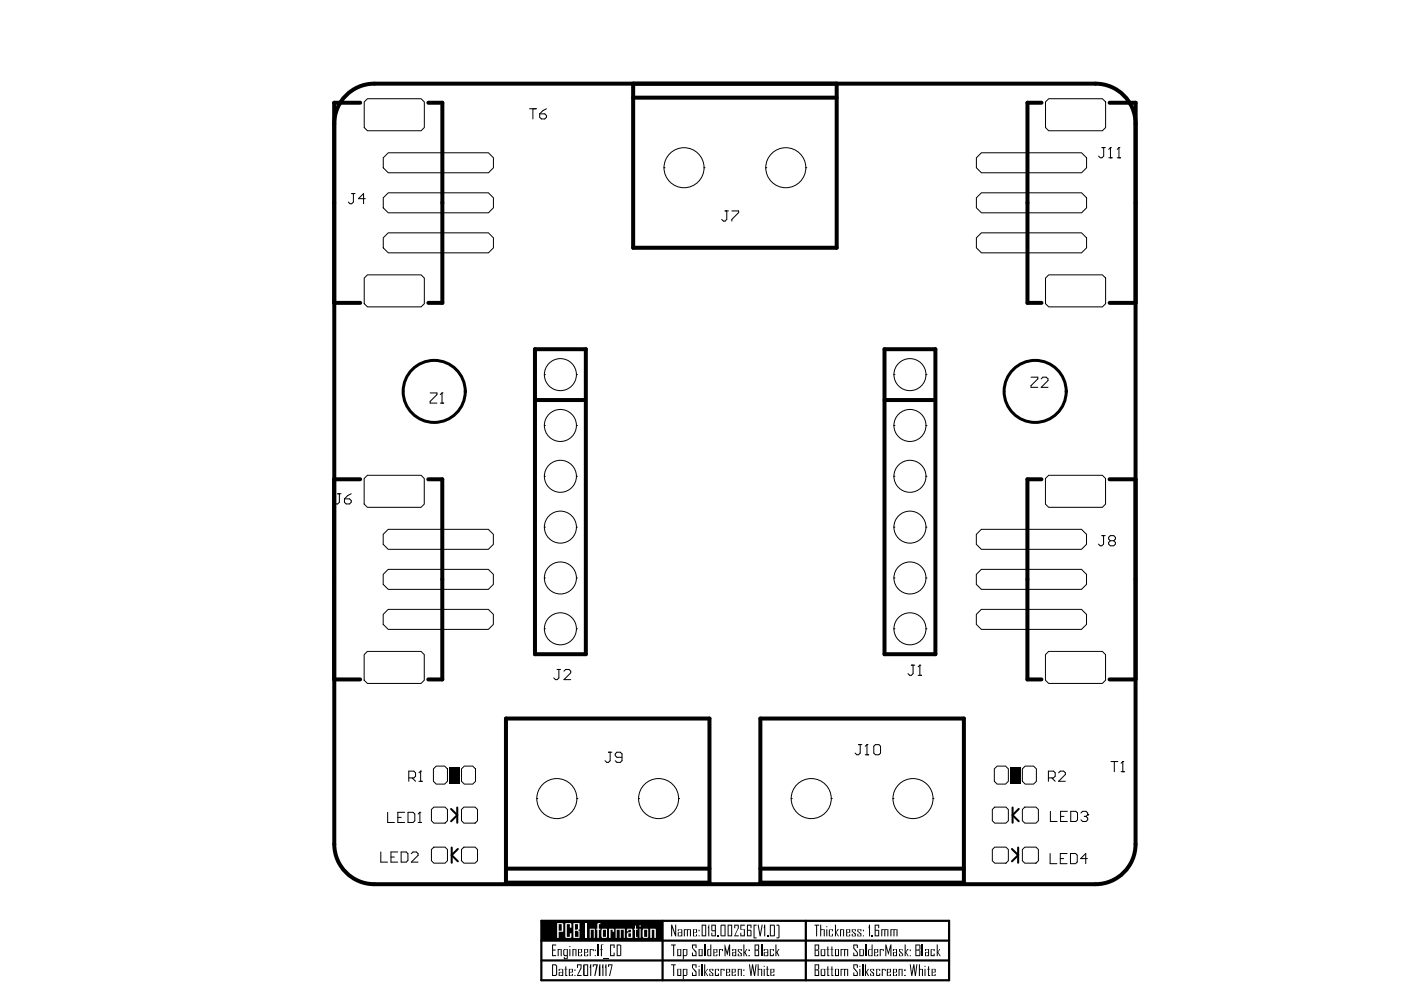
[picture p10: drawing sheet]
<svg xmlns="http://www.w3.org/2000/svg" width="297mm" height="210mm" viewBox="0 0 297 210" stroke-linecap="round" stroke-linejoin="round" font-family="sans-serif">
<path d="M114.8 195.2h86.4v12.6h-86.4zM114.8 199.4h86.4M140.5 195.2v12.6M170.9 195.2v12.6M114.8 203.6h86.4" fill="none" stroke="#000" stroke-width=".47"/>
<g fill="#000">
<path d="M142.3 196h.2l.7 1.9v-1.9h.2v2.5h-.2l-.7-1.8v1.8h-.2zM145 197h1.5v1.5h-.2v-1.4l-.5 .1v1.3h-.2v-1.4l-.4 .1v1.3h-.2zM150.3 196h.1v2.5h-.2v-1.7h-.1zM152.2 198.3h.2v.2h-.2zM155.7 196l.9 .2v.7l-.7 1.4h.7v.2h-.9l.7-1.7v-.5h-.5v.5h-.2zM157 196h.9v.3h-.7v.7h.7v1.5h-.9v-.7h.2v.5h.5v-1.2h-.7zM159.8 196h.6v.3h-.4v2.4h.4v.3h-.6zM160.6 196h.2l.4 2.2 .3-2.2h.2l-.4 2.5h-.2zM162 196h.2v2.5h-.2v-1.7h-.1zM162.7 198.3h.2v.2h-.2zM164.6 196l.7 .2-.1 2.8h-.6v-.3h.5v-2.4h-.5zM172.7 196h1v.3h-.5v2.2h-.2v-2.2h-.3z"/>
<path d="M173.9 196h.2v1l.8 .1v1.4h-.2v-1.4l-.6 .1v1.3h-.2zM175.7 197.1l.9-.1v.4h-.2v-.3h-.5v1.3h.5v-.4h.2v.5l-.9-.1zM177 196h.2v1.7l.4-.7h.3l-.6 .7 .6 .8h-.2l-.5-.7v.7h-.2zM178.1 197h.9v1.5h-.2v-1.4l-.5 .1v1.3h-.2zM180.6 197h.8v.4h-.2v-.3h-.4v.3l.6 .5v.6h-.8v-.5h.2v.4h.4v-.3l-.6-.5zM181.8 197.1l.8-.1v.4h-.2v-.3h-.4v.3l.6 .5v.6h-.8v-.5h.2v.4h.4v-.3l-.6-.5zM184.3 196h.2v2.5h-.2v-1.7h-.2zM184.8 198.3h.3v.2h-.3zM186.8 197h1.6v1.5h-.3v-1.4l-.4 .1v1.3h-.2v-1.4l-.4 .1v1.3h-.3zM188.8 197h1.5v1.5h-.2v-1.4l-.5 .1v1.3h-.2v-1.4l-.4 .1v1.3h-.2zM117 200.3h.9v.2h-.6v.8h.5v.2h-.5v1h.6v.2h-.9zM118.2 201.2h.9v1.5h-.2v-1.4l-.5 .1v1.3h-.2z"/>
<path d="M119.9 204.9h.2v.5h.2l-.2 .1v1.2h.2v.2h-.4v-1.4h-.3l.3-.1zM121.4 201.2h.8v1.5h-.2v-1.4l-.4 .1v1.3h-.2zM122.3 204.5h1v.8l-.8 1.4h.8v.2h-1l.8-1.7v-.5h-.6v.5h-.2zM125.1 204.5h.3v2.4h-.3v-1.7h-.1zM125 201.2h.9v.5h-.2v-.4l-.5 .1v1.3h-.2zM125.7 204.5h1.1l-.6 2.4h-.2l.4-2.2h-.5v.3h-.2zM127.1 204.5h.2v2.4h-.3zM127.7 204.5h.2v2.4h-.2v-1.7h-.1zM127.4 200.3h.5l-.3 .1v.8h.2l-.2 .1v1.4h-.2v-1.4h-.2l.2-.1zM128.4 204.5h.2v2.4h-.2v-1.7h-.1zM127.9 203.3h1.2v.1h-1.2zM128.9 204.5h1l-.6 2.4h-.2l.6-2.2h-.6v.3h-.2z"/>
<path d="M129.3 200.3h1v.7h-.2v-.5h-.5v2h.5v-.5h.2v.7h-1zM142.3 204.5h1v.2h-.4v2.2h-.2v-2.2h-.4zM146.7 204.5h1v.7h-.2v-.5h-.6v.5l.8 .8v.9h-1v-.7h.2v.5h.6v-.5l-.8-1zM149.3 204.5h.2v1.6l.4-.7h.3l-.6 .7 .6 .8h-.3l-.4-.7v.7h-.2zM150.4 205.4h.8v.5h-.2v-.4h-.4v.4l.6 .5v.5l-.8-.1v-.4h.2v.4h.4v-.3l-.6-.5zM151.6 205.5l.8-.1v.5h-.2v-.4h-.4v1.2h.4v-.3h.2v.5l-.8-.1zM152.8 205.4h.8v.5h-.2v-.4l-.4 .1v1.3h-.2zM156.4 205.4h.9v1.5h-.2v-1.4l-.5 .1v1.3h-.2zM158.8 204.5h.2l.2 1.9 .2-1.9h.3l.3 1.9 .2-1.9h.2l-.3 2.4h-.2l-.4-2-.2 2h-.2zM160.6 204.5h.2v.9h.8v1.5h-.2v-1.4l-.6 .1v1.3h-.2zM162.6 204.9h.2v.5h.3l-.3 .1v1.2h.3v.2l-.5-.1v-1.3h-.2l.2-.1zM175.4 204.9h.2v.5h.2l-.2 .1v1.2h.2v.2h-.4v-1.4h-.2l.2-.1z"/>
<path d="M176.3 204.9h.2v.5h.2l-.2 .1v1.2h.2v.2h-.4v-1.4h-.2l.2-.1zM178.2 205.4h1.6v1.5h-.2v-1.4l-.4 .1v1.3h-.2v-1.4l-.6 .1v1.3h-.2zM180.9 204.5l1 .1v.6h-.2v-.5h-.6v.5l.8 .9-.1 .8h-.9v-.7h.2v.5h.6v-.5l-.8-.9zM183.4 204.5h.2v1.6l.4-.7h.3l-.5 .7 .5 .8h-.3l-.4-.7v.7h-.2zM184.5 205.5l.8-.1v.5h-.2v-.4h-.4v.4l.6 .4v.6l-.8-.1v-.4h.2v.4h.4v-.3l-.6-.6zM185.8 205.4l.8 .1v.4h-.2v-.4h-.4v1.2h.4v-.3h.2l-.1 .5h-.7zM186.9 205.4l.9 .1v.4h-.2v-.4l-.4 .1v1.3h-.3zM190.5 205.4h.9v1.5h-.2v-1.4l-.5 .1v1.3h-.2zM192.9 204.5h.2l.2 1.9 .3-1.9h.3l.2 1.9 .2-1.9h.2l-.3 2.4h-.2l-.3-2-.3 2h-.2zM194.8 204.5h.2v.9h.7v1.5h-.2v-1.4l-.5 .1v1.3h-.2zM196.8 204.9h.2v.5h.2l-.2 .1v1.2h.2v.2h-.4v-1.4h-.2l.2-.1z"/>
<path d="M143.7 197.1l.1-.1 .9 .1v1.4h-1v-.7l.7-.1v-.6h-.5v.3h-.2zM143.9 197.8v.6l.5-.1v-.5z"/>
<path d="M146.9 197h.9v.8h-.7v.6h.5v-.3h.2l-.1 .4h-.8zM147.1 197.1v.6h.5v-.6z"/>
<path d="M148.1 197.1h.2v.3h-.2zM148.1 198.3h.2v.2h-.2z"/>
<path d="M148.8 196h.9v2.5h-.9zM149 196.3v2h.5v-2z"/>
<path d="M150.8 196h1v2.5l-1-.1v-.6h.2v.5h.6v-.9l-.8-.1zM151 196.3v.9h.6v-.9z"/>
<path d="M152.8 196.2l1-.2v2.5l-1-.1zM153 196.3v2h.6v-2z"/>
<path d="M154.3 196h.9v2.5h-.9zM154.5 196.3v2h.5v-2z"/>
<path d="M158.4 196h.9v.8h-.2v-.5h-.5v.8l.7 .1v1.3h-.9zM158.6 197.3v1h.5v-1z"/>
<path d="M163.2 196l1.1 .2-.1 2.3h-1zM163.4 196.3v2h.7v-2z"/>
<path d="M175.2 196.4h.2v.2h-.2zM175.2 197h.2v1.5h-.2z"/>
<path d="M179.4 197h.9v.8h-.7v.6h.4v-.3h.3l-.1 .4h-.8zM179.6 197.1v.6h.4v-.6z"/>
<path d="M183 197.1h.2v.3h-.2zM183 198.3h.2v.2h-.2z"/>
<path d="M185.4 196h1v.8h-.2v-.5h-.5v.8l.7 .1v1.3h-1zM185.7 197.3v1h.5v-1z"/>
<path d="M117 204.5h.9l.2 .3v1.9l-.2 .2h-.9zM117.3 204.7v2h.5l.1-1.9z"/>
<path d="M118.4 205.5l.2-.1 .8 .1v1.4h-1v-.7l.8-.1v-.6h-.5v.4h-.3zM118.7 206.2v.6l.5-.1v-.5z"/>
<path d="M119.5 201.2h.9l-.1 2.2-.8-.1v-.4h.2v.3h.5v-.5h-.6l-.2-.2zM119.6 201.4v1l.6 .1v-1.2z"/>
<path d="M120.7 200.6h.2v.2h-.2zM120.7 201.2h.2v1.5h-.2z"/>
<path d="M120.6 205.4h.9v.8h-.7v.6h.5v-.3h.2l-.1 .4h-.8zM120.8 205.5v.6h.5v-.6z"/>
<path d="M121.8 205.5h.2v.4h-.2zM121.8 206.7h.2v.2h-.2z"/>
<path d="M122.5 201.2h.9v.8h-.6v.6h.4v-.3h.2v.4h-.9zM122.8 201.3v.6h.4v-.6z"/>
<path d="M123.6 204.6l1.1-.1v2.4l-1.1-.1zM124 204.7v2h.5v-2z"/>
<path d="M123.8 201.2h.9v.8h-.6v.6h.4v-.3h.2l-.1 .4h-.8zM124.1 201.3v.6h.4v-.6z"/>
<path d="M126.1 201.3h.2v.4h-.2zM126.1 202.5h.2v.2h-.2z"/>
<path d="M130.7 200.3l1 .1v2.2l-.2 .1h-.8zM131 200.5v2h.5v-2z"/>
<path d="M143.6 205.4h.8v1.5h-.8zM143.8 205.5v1.2h.4v-1.2z"/>
<path d="M144.8 205.4h.9v1.3l-.2 .2h-.5v.7h-.2zM145 205.6v1.1h.5v-1.2z"/>
<path d="M148.1 204.8h.2v.2h-.2zM148.1 205.4h.2v1.5h-.2z"/>
<path d="M153.9 205.4h.9v.8h-.6v.6h.4v-.3h.2l-.1 .4h-.8zM154.2 205.5v.6h.4v-.6z"/>
<path d="M155.1 205.4h.9v.8h-.7v.6h.5v-.3h.2v.4l-.9-.1zM155.3 205.5v.6h.5v-.6z"/>
<path d="M157.6 205.5h.2v.4h-.2zM157.6 206.7h.2v.2h-.2z"/>
<path d="M161.9 204.8h.2v.2h-.2zM161.9 205.4h.2v1.5h-.2z"/>
<path d="M163.3 205.4h.9v.8h-.7v.6h.5v-.3h.2v.4l-.9-.1zM163.5 205.5v.6h.5v-.6z"/>
<path d="M172.7 204.5h1v1l-.3 .1 .3 .1v1.2h-1zM172.9 204.7v.8l.6-.1v-.7zM172.9 205.7v1h.6v-.8z"/>
<path d="M174 205.5l1-.1-.1 1.5-.9-.1zM174.2 205.5v1.2h.6v-1.2z"/>
<path d="M177 205.4h.9v1.5h-.9zM177.2 205.5v1.2h.5v-1.2z"/>
<path d="M182.2 204.8h.2v.2h-.2zM182.2 205.4h.2v1.5h-.2z"/>
<path d="M188 205.4h.9v.8h-.7v.6h.5v-.3h.2v.4l-.9-.1zM188.2 205.5v.6h.5v-.6z"/>
<path d="M189.3 205.4l.9 .1v.7h-.7v.6h.5v-.3h.2l-.1 .4h-.8zM189.5 205.5v.6h.5v-.6z"/>
<path d="M191.7 205.5h.3v.4h-.3zM191.7 206.7h.3v.2h-.3z"/>
<path d="M196 204.8h.2v.2h-.2zM196 205.4h.2v1.5h-.2z"/>
<path d="M197.5 205.4h.9v.8h-.7v.6h.5v-.3h.2l-.1 .4h-.8zM197.7 205.5v.6h.5v-.6z"/>
</g>
<path d="M126.9 200.3v2.4M148.8 204.5v2.4M183 204.5v2.4" fill="none" stroke="#000" stroke-width=".22"/>
<path d="M114.9 195.2h25.6v4.1h-25.6z" fill-rule="evenodd" fill="#000"/>
<g fill="#fff">
<path d="M119.9 195.8l.1-.1 1.1 .1v.9h-.3v-.8h-.6v2.7h.6v-.7h.3l-.1 1-1.1-.2z"/>
<path d="M124.2 195.7h.3v3.2h-.3z"/>
<path d="M125 196.9h1.1v2h-.2v-1.8h-.7v1.8h-.2z"/>
<path d="M126.6 195.8l.7-.1v.2h-.3v1h.3v.2h-.3v1.8h-.4v-1.8h-.2v-.2h.2z"/>
<path d="M129.1 196.9l1.1 .1v.6h-.3v-.5h-.4v1.8h-.4z"/>
<path d="M130.5 196.9h2v2h-.2v-1.8h-.7v1.8h-.2v-1.8h-.7v1.8h-.2z"/>
<path d="M134.6 196.3h.2v.6h.4v.2h-.4v1.5h.4v.3h-.6v-1.8h-.2v-.2h.2z"/>
<path d="M137.9 196.9h.4a.56 .56 0 0 1 .8 .2v1.8h-.4v-1.8h-.5v1.8h-.3z"/>
<path d="M118.1 195.7l1.3 .1v1.6l-1 .2v1.3h-.3zM118.4 195.9v1.4h.7v-1.4z"/>
<path d="M121.6 195.7h1.3v1.3l-.4 .2 .4 .1v1.6h-1.3zM121.9 195.9v1.2h.4l.2-.2v-1zM121.9 197.3v1.3h.8v-1l-.4-.3z"/>
<path d="M127.6 196.9l1.1 .1-.1 1.9h-1l-.1-.3zM127.8 197.1v1.5h.7v-1.5z"/>
<path d="M133 196.9l1.1 .1v1.9l-1.2-.2v-.8l.2-.2h.7v-.6h-.6v.3h-.3zM133.2 197.9v.7h.6v-.7z"/>
<path d="M135.6 196.2h.2v.3h-.2zM135.6 196.9h.2v2h-.2z"/>
<path d="M136.4 196.9l1 .1-.1 1.9h-.9l-.2-.3zM136.6 197.1v1.5h.6v-1.5z"/>
</g>
<g fill="#000">
<path d="M142.3 200.3h1v.2h-.4v2.2h-.2v-2.2h-.4zM146.7 200.3h1v.7h-.2v-.5h-.6v.5l.8 .8v.9h-1v-.7h.2v.5h.6v-.5l-.8-1zM152.4 201.2h.9v.5h-.2v-.4l-.5 .1v1.3h-.2zM153.6 200.3l.6 1.7 .4-1.7h.2v2.4h-.2v-1.7l-.3 1.5-.6-1.5 .1 1.7h-.2zM156.4 201.3l.9-.1v.5h-.2v-.4h-.5v.4l.7 .4v.6h-.9v-.5h.2v.4h.5v-.3l-.7-.5zM157.6 200.3h.2v1.6l.5-.7h.2l-.5 .7 .5 .8h-.2l-.5-.7v.7h-.2zM163.2 201.2h.9v.5h-.2v-.4h-.5v1.2h.5v-.3h.2l-.1 .5h-.8zM164.4 200.3h.2v1.6l.5-.7h.2l-.5 .7 .5 .8h-.2l-.5-.7v.7h-.2zM175.4 200.7h.2v.5h.2l-.2 .1v1.2h.2v.2h-.4v-1.4h-.2l.2-.1zM176.3 200.7h.2v.5h.2l-.2 .1v1.2h.2v.2h-.4v-1.4h-.2l.2-.1zM178.2 201.2h1.6v1.5h-.2v-1.4l-.4 .1v1.3h-.2v-1.4l-.6 .1v1.3h-.2zM180.9 200.3l1 .1v.6h-.2v-.5h-.6v.5l.8 .9-.1 .8h-.9v-.7h.2v.5h.6v-.5l-.8-.9z"/>
<path d="M186.5 201.2h.9v.5h-.2v-.4l-.5 .1v1.3h-.2zM187.7 200.3h.2l.5 1.7 .4-1.7h.2v2.4h-.2v-1.7l-.4 1.5-.5-1.5v1.7h-.2zM190.6 201.2h.8v.5l-.1-.4h-.5v.4l.7 .6-.1 .4h-.8v-.5h.2v.4h.5v-.3l-.7-.5zM191.8 200.3h.2v1.6l.3-.7h.4l-.6 .7 .6 .8h-.2l-.5-.7v.7h-.2zM197.3 201.3l.9-.1v.5h-.2v-.4h-.5v1.2h.5v-.3h.2v.5h-.9zM198.6 200.3h.2v1.6l.3-.7h.3l-.5 .7 .6 .8h-.3l-.4-.7v.7h-.2z"/>
<path d="M143.6 201.2h.8v1.5h-.8zM143.8 201.3v1.2h.4v-1.2z"/>
<path d="M144.8 201.2h.9v1.3l-.2 .2h-.5v.7h-.2zM145 201.4v1.1h.5v-1.2z"/>
<path d="M148.1 201.2h.9v1.5h-.9zM148.3 201.3v1.2h.5v-1.2z"/>
<path d="M150.6 200.3h.2v2.4h-.3a.33 .33 0 0 1-.4 .1 .33 .33 0 0 1-.2-.4v-1.1l.7-.1zM150.2 201.4v1.1l.3 .1 .1-1.3z"/>
<path d="M151.2 201.2h.9v.8h-.6v.6h.4v-.3h.2l-.1 .4h-.8zM151.5 201.3v.6h.4v-.6z"/>
<path d="M155.2 201.2h.9v1.5h-.9v-.8h.7v-.6h-.5v.4h-.2zM155.4 202v.6l.5-.1v-.5z"/>
<path d="M158.7 201.3h.3v.4h-.3zM158.7 202.5h.3v.2h-.3z"/>
<path d="M160 200.3h1v1l-.3 .1 .3 .1v1.2h-1zM160.2 200.5v.8l.5-.1v-.7zM160.2 201.5v1h.5v-.8z"/>
<path d="M161.9 201.3l.1-.1 .9 .1v1.4h-1v-.7l.8-.1v-.6h-.6v.4h-.2zM162.1 202v.6l.6-.1v-.5z"/>
<path d="M172.7 200.3h1v1l-.3 .1 .3 .1v1.2h-1zM172.9 200.5v.8l.6-.1v-.7zM172.9 201.5v1h.6v-.8z"/>
<path d="M174 201.3l1-.1-.1 1.5-.9-.1zM174.2 201.3v1.2h.6v-1.2z"/>
<path d="M177 201.2h.9v1.5h-.9zM177.2 201.3v1.2h.5v-1.2z"/>
<path d="M182.2 201.2l1 .1-.1 1.4h-.9zM182.4 201.3v1.2h.6v-1.2z"/>
<path d="M184.8 200.3h.2v2.4h-.3a.43 .43 0 0 1-.7-.3v-1l.1-.2h.7zM184.3 201.4v1l.1 .2h.2l.2-.1v-1.2z"/>
<path d="M185.3 201.2h.9v.8h-.7v.6h.5v-.3h.2v.4h-.9zM185.5 201.3v.6h.5v-.6z"/>
<path d="M189.3 201.2h.9v1.5h-.9v-.8h.7v-.6h-.5v.4h-.2zM189.5 202v.6l.5-.1v-.5z"/>
<path d="M192.9 201.3h.2v.4h-.2zM192.9 202.5h.2v.2h-.2z"/>
<path d="M194.1 200.3l1 .1v.9l-.3 .1 .3 .1-.1 1.2h-.9zM194.3 200.5v.8l.6-.1v-.7zM194.3 201.5v1h.6v-.8z"/>
<path d="M196.1 201.2h.9v1.5h-.9v-.8h.7v-.6h-.5v.4h-.2zM196.3 202v.6l.5-.1v-.5z"/>
</g>
<g fill="none" stroke="#000" stroke-width=".22">
<path d="M112.3 23.1h1.4M113 23.1v2.1M114.4 24.1h1.1l.4 .4v.4l-.4 .3h-.7l-.4-.3zM115.9 23.1l-.8 .3-.7 .7M233.6 31.3h.8M234 31.3v1.8l-.4 .4h-.3l-.4-.4M235.1 33.5h.7M235.4 31.3h.1M235.4 31.3v2.2M235.4 31.3l-.3 .4M236.9 33.5h.7M237.2 31.3h.1"/>
<path d="M237.2 31.3v2.2M237.2 31.3l-.3 .4M74.6 41h.7M74.9 41v1.8l-.3 .4h-.4l-.4-.4M77.4 42.1h-1.4l1.1-1.1v2.2M153.7 44.7h.7M154.1 44.7v1.8l-.4 .4h-.3l-.4-.4M155.2 44.7h1.4v.4l-1.4 1.4v.4M218.6 80h1.4v.3l-1.4 1.5v.3h1.4M91.2 83.3h1.4v.4l-1.4 1.4v.4h1.4M93.4 85.5h.7M93.7 83.3h.1"/>
<path d="M93.7 83.3v2.2M93.7 83.3l-.3 .4M220.8 80.3l.3-.3h.7l.4 .3v.4l-1.4 1.4h1.4M71.6 104.7h.7M72 104.7v1.8l-.4 .3h-.4l-.3-.3M73 105.8h1.1l.4 .3v.4l-.4 .3h-.7l-.4-.3zM74.5 104.7l-.7 .4-.8 .7M233.6 113.6h.7M234 113.6v1.8l-.4 .3h-.3l-.4-.3M235.4 114.6l-.3-.3v-.4l.3-.3h.7l.4 .3v.4l-.4 .3M235.4 114.6l-.3 .4v.4l.3 .3h.7l.4-.3v-.4l-.4-.4M235.4 114.6h.7"/>
<path d="M118.1 141.9h.8M118.5 141.9v1.8l-.4 .4h-.3l-.4-.4M119.6 142.3l.3-.4h.7l.4 .4v.4l-1.4 1.4h1.4M129 159.5h.7M129.4 159.5v1.8l-.4 .3h-.4l-.3-.3M182 157.9h.7M182.4 157.9v1.8l-.4 .3h-.3l-.4-.3M183.8 157.9h.1M183.8 157.9v2.1M183.8 157.9l-.3 .3M185.3 158.2l.3-.3h.7l.4 .3v1.5l-.4 .3h-.7l-.3-.3zM193.2 141h.7"/>
<path d="M193.6 141v1.8l-.4 .4h-.3l-.4-.4M194.7 143.2h.7M195 141h.1M195 141v2.2M195 141l-.3 .4M82.2 172.2v2.2h1.4M84.3 173.3h.8M85.8 172.2h-1.5v2.2h1.5M86.5 172.2h1.1l.3 .4v1.4l-.3 .4h-1.1zM86.7 164.9h1l.4-.3v-.7l-.4-.4h-1v2.2M87.4 164.9l.7 .8M88.7 174.4h.7"/>
<path d="M88.8 165.7h.7M89 172.2h.1M89 172.2v2.2M89 172.2l-.3 .4M89.2 163.5h.1M89.2 163.5v2.2M89.2 163.5l-.4 .4M131.9 160.6h-1.1l-.4-.4v-.4l.4-.3h.7l.4 .3v1.5l-.4 .3h-.7l-.4-.3M183.5 160h.7M222.3 164.9h1.1l.3-.3v-.7l-.3-.4h-1.1v2.2M222.7 172v2.2h1.4M223 164.9l.7 .8"/>
<path d="M224.4 163.9l.4-.4h.7l.4 .4v.3l-1.5 1.5h1.5M224.9 173.1h.7M226.3 172h-1.4v2.2h1.4M227 172h1.1l.4 .4v1.4l-.4 .4h-1.1zM229.2 172.4l.3-.4h.8l.3 .4v.3M229.9 173.1h.4M230.3 173.1l.3 .4v.3l-.3 .4h-.8l-.3-.4M230.6 172.7h.1M230.6 172.7l-.3 .4M235.5 161.5h1.5M236.3 161.5v2.1M237.7 163.6h.7"/>
<path d="M238.1 161.5h.1M238.1 161.5v2.1M238.1 161.5l-.4 .3M80.7 180.6v2.2h1.5M82.9 181.7h.7M84.3 180.6h-1.4v2.2h1.4M85 180.6h1.1l.4 .4v1.4l-.4 .4h-1.1zM87.2 181l.4-.4h.7l.3 .4v.4l-1.4 1.4h1.4M222.6 181v2.1h1.5M224.8 182h.7M226.2 181h-1.4v2.1h1.4M227 181h1l.4 .3v1.5l-.4 .3h-1z"/>
<path d="M230.6 182h-1.5l1.1-1v2.1M149.5 200.3v2.4M161.5 200.3v2.4M183.6 200.3v2.4M195.6 200.3v2.4"/>
</g>
<g fill="none" stroke="#000" stroke-width=".21">
<path d="M77.2 21.6l.7-.7h11.4l.7 .7v5.4l-.7 .7h-11.4l-.7-.7zM81.3 33.5l1-1.1h21.3l1 1.1v2.1l-1 1h-21.3l-1-1zM140.8 35.6h.1M140.8 35.6a4.2 4.2 0 0 0 4.2 4.2 4.2 4.2 0 0 0 4.3-4.2M140.8 35.6a4.2 4.2 0 0 1 4.2-4.3 4.2 4.2 0 0 1 4.3 4.3M149.3 35.6h.1M162.4 35.6h.1M162.4 35.6a4.2 4.2 0 0 0 4.2 4.2 4.2 4.2 0 0 0 4.3-4.2M162.4 35.6a4.2 4.2 0 0 1 4.2-4.3 4.2 4.2 0 0 1 4.3 4.3M170.9 35.6h.1M207 33.5l1.1-1.1h21.2l1.1 1.1v2.1l-1.1 1h-21.2l-1.1-1zM222.3 20.9h11.4l.7 .7v5.4l-.7 .7h-11.4l-.6-.7v-5.4z"/>
<path d="M77.2 59l.7-.7h11.4l.7 .7v5.4l-.7 .7h-11.4l-.7-.7zM81.3 50.4l1-1h21.3l1 1v2.1l-1 1.1h-21.3l-1-1.1zM81.3 41.9l1-1h21.3l1 1v2.2l-1 1h-21.3l-1-1zM207 50.4l1.1-1h21.2l1.1 1v2.1l-1.1 1.1h-21.2l-1.1-1.1zM207 41.9l1.1-1h21.2l1.1 1v2.2l-1.1 1h-21.2l-1.1-1zM222.3 58.3h11.4l.7 .7v5.4l-.7 .7h-11.4l-.6-.7v-5.4zM115.4 79.4h.1M122.2 79.4h.1M189.5 79.4a3.4 3.4 0 0 0 3.4 3.4 3.4 3.4 0 0 0 3.4-3.4M189.5 79.4a3.4 3.4 0 0 1 3.4-3.4 3.4 3.4 0 0 1 3.4 3.4M189.5 79.4h.1M196.3 79.4h.1"/>
<path d="M85.5 83h.1M85.5 83a6.6 6.6 0 0 0 6.6 6.6 6.6 6.6 0 0 0 6.5-6.6M85.5 83a6.6 6.6 0 0 1 6.6-6.6 6.6 6.6 0 0 1 6.5 6.6M98.6 83h.1M115.4 90.2h.1M122.2 90.2h.1M189.5 90.2a3.4 3.4 0 0 0 3.4 3.4 3.4 3.4 0 0 0 3.4-3.4M189.5 90.2a3.4 3.4 0 0 1 3.4-3.4 3.4 3.4 0 0 1 3.4 3.4M189.5 90.2h.1M196.3 90.2h.1M212.9 83h.1M212.9 83a6.6 6.6 0 0 0 6.6 6.6 6.6 6.6 0 0 0 6.6-6.6"/>
<path d="M212.9 83a6.6 6.6 0 0 1 6.6-6.6 6.6 6.6 0 0 1 6.6 6.6M226.1 83h.1M77.2 101.5l.7-.7h11.4l.7 .7v5.4l-.7 .7h-11.4l-.7-.7zM81.2 113.3l1.1-1.1h21.2l1.1 1.1v2.1l-1.1 1.1h-21.2l-1.1-1.1zM115.4 111.8h.1M115.4 101h.1M122.2 111.8h.1M122.2 101h.1M189.5 111.8a3.4 3.4 0 0 0 3.4 3.4 3.4 3.4 0 0 0 3.4-3.4M189.5 111.8a3.4 3.4 0 0 1 3.4-3.4 3.4 3.4 0 0 1 3.4 3.4M189.5 101a3.4 3.4 0 0 0 3.4 3.4 3.4 3.4 0 0 0 3.4-3.4M189.5 101a3.4 3.4 0 0 1 3.4-3.4 3.4 3.4 0 0 1 3.4 3.4"/>
<path d="M189.5 111.8h.1M189.5 101h.1M196.3 111.8h.1M196.3 101h.1M207 113.3l1.1-1.1h21.2l1.1 1.1v2.1l-1.1 1.1h-21.2l-1.1-1.1zM221.7 101.5l.6-.7h11.4l.7 .7v5.4l-.7 .7h-11.4l-.6-.7zM77.2 138.8l.7-.7h11.4l.7 .7v5.4l-.7 .7h-11.4l-.7-.7zM81.2 121.8l1.1-1.1h21.2l1.1 1.1v2.1l-1.1 1.1h-21.2l-1.1-1.1zM81.2 130.3l1.1-1.1h21.2l1.1 1.1v2.1l-1.1 1h-21.2l-1.1-1zM115.4 133.3h.1M115.4 122.5h.1M122.2 133.3h.1"/>
<path d="M122.2 122.5h.1M189.5 133.3a3.4 3.4 0 0 0 3.4 3.4 3.4 3.4 0 0 0 3.4-3.4M189.5 133.3a3.4 3.4 0 0 1 3.4-3.4 3.4 3.4 0 0 1 3.4 3.4M189.5 122.5a3.4 3.4 0 0 0 3.4 3.4 3.4 3.4 0 0 0 3.4-3.4M189.5 122.5a3.4 3.4 0 0 1 3.4-3.4 3.4 3.4 0 0 1 3.4 3.4M189.5 133.3h.1M189.5 122.5h.1M196.3 133.3h.1M196.3 122.5h.1M208.1 120.7h21.2l1.1 1.1v2.1l-1.1 1.1h-21.2l-1.1-1.1v-2.1zM208.1 129.2h21.2l1.1 1.1v2.1l-1.1 1h-21.2l-1.1-1v-2.1zM221.7 138.8l.6-.7h11.4l.7 .7v5.4l-.7 .7h-11.4l-.6-.7z"/>
<path d="M91.5 171.6l.5-.5h2.4l.5 .5v2.4l-.5 .5h-2.4l-.5-.5zM91.9 163l.6-.6h1.8l.6 .6v2.7l-.6 .5h-1.8l-.6-.5zM97.8 171.6l.6-.5h2.3l.5 .5v2.4l-.5 .5h-2.3l-.6-.5zM97.8 163l.6-.6h1.8l.6 .6v2.7l-.6 .5h-1.8l-.6-.5zM113.8 169.3h.1M113.8 169.3a4.2 4.2 0 0 0 4.3 4.3 4.2 4.2 0 0 0 4.2-4.3M113.8 169.3a4.2 4.2 0 0 1 4.3-4.2 4.2 4.2 0 0 1 4.2 4.2M122.3 169.3h.1M135.4 169.3h.1M135.4 169.3a4.2 4.2 0 0 0 4.2 4.3 4.2 4.2 0 0 0 4.3-4.3M135.4 169.3a4.2 4.2 0 0 1 4.2-4.2 4.2 4.2 0 0 1 4.3 4.2M143.9 169.3h.1"/>
<path d="M167.8 169.3h.1M167.8 169.3a4.2 4.2 0 0 0 4.2 4.3 4.2 4.2 0 0 0 4.2-4.3M167.8 169.3a4.2 4.2 0 0 1 4.2-4.2 4.2 4.2 0 0 1 4.2 4.2M176.2 169.3h.1M189.3 169.3h.1M189.3 169.3a4.2 4.2 0 0 0 4.3 4.3 4.2 4.2 0 0 0 4.2-4.3M189.3 169.3a4.2 4.2 0 0 1 4.3-4.2 4.2 4.2 0 0 1 4.2 4.2M197.8 169.3h.1M210.8 163l.6-.6h1.8l.6 .6v2.7l-.6 .5h-1.8l-.6-.5zM210.9 179.6h2.4l.5 .5v2.4l-.5 .5h-2.4l-.5-.5v-2.4zM210.9 171.1h2.4l.5 .5v2.4l-.5 .5h-2.4l-.5-.5v-2.4zM216.8 163l.6-.6h1.7l.6 .6v2.7l-.6 .5h-1.7l-.6-.5z"/>
<path d="M217.3 179.6h2.4l.5 .5v2.4l-.5 .5h-2.4l-.5-.5v-2.4zM217.3 171.1h2.4l.5 .5v2.4l-.5 .5h-2.4l-.5-.5v-2.4zM91.5 180.1l.5-.5h2.4l.5 .5v2.4l-.5 .5h-2.4l-.5-.5zM97.8 180.1l.6-.5h2.3l.5 .5v2.4l-.5 .5h-2.3l-.6-.5z"/>
<circle cx="118.8" cy="79.4" r="3.4"/>
<circle cx="118.8" cy="90.2" r="3.4"/>
<circle cx="118.8" cy="101" r="3.4"/>
<circle cx="118.8" cy="111.8" r="3.4"/>
<circle cx="118.8" cy="133.3" r="3.4"/>
<circle cx="118.8" cy="122.5" r="3.4"/>
</g>
<g fill="none" stroke="#000" stroke-width=".85">
<path d="M134.2 17.7v34.8h43.2v-34.8M76.4 21.8h-5.5v157.2a8.5 8.5 0 0 0 8.5 8.5h152.9a8.5 8.5 0 0 0 8.5-8.5v-152.8a8.5 8.5 0 0 0-8.5-8.5h-152.9a8.5 8.5 0 0 0-8.5 8.5M90.8 21.8h3v42.4h-3M134.2 20.7h43.2M220.8 21.8h-3v42.4h3M235.3 21.8h5.5v42.4h-5.5M70.9 64.2h5.5M113.4 74h10.8v64.7h-10.8zM187.5 74h10.8v64.7h-10.8zM113.4 84.8h10.3M187.5 84.8h10.3M76.4 101.6h-5.6v42.5h5.6"/>
<path d="M90.8 101.6h3v42.5h-3M220.8 101.6h-3v42.5h3M235.2 101.6h5.6M107.3 152.3h43.1v34.8h-43.1zM161.2 152.3h43.2v34.8h-43.2zM235.2 144.1h5.6M107.3 184.2h43.1M161.2 184.2h43.2"/>
</g>
<g fill="none" stroke="#000" stroke-width=".64">
<circle cx="92.1" cy="83" r="6.6"/>
<circle cx="219.5" cy="83" r="6.6"/>
</g>
<path d="M95.6 171.5l1.3 1.3-1.3 1.3M95.8 179.7v3.2M96.9 171.2v3.2M214.7 171.2v3.2M215.9 179.7v3.2M216 171.5l-1.3 1.3 1.3 1.3M97.1 180l-1.3 1.3 1.3 1.3M214.6 180l1.3 1.3-1.3 1.3" fill="none" stroke="#000" stroke-width=".43"/>
<g fill="#000">
<path d="M95.3 162.6h2.1v3.4h-2.1z" fill-rule="evenodd"/>
<path d="M214.2 162.6h2.1v3.4h-2.1z" fill-rule="evenodd"/>
</g>
</svg>
